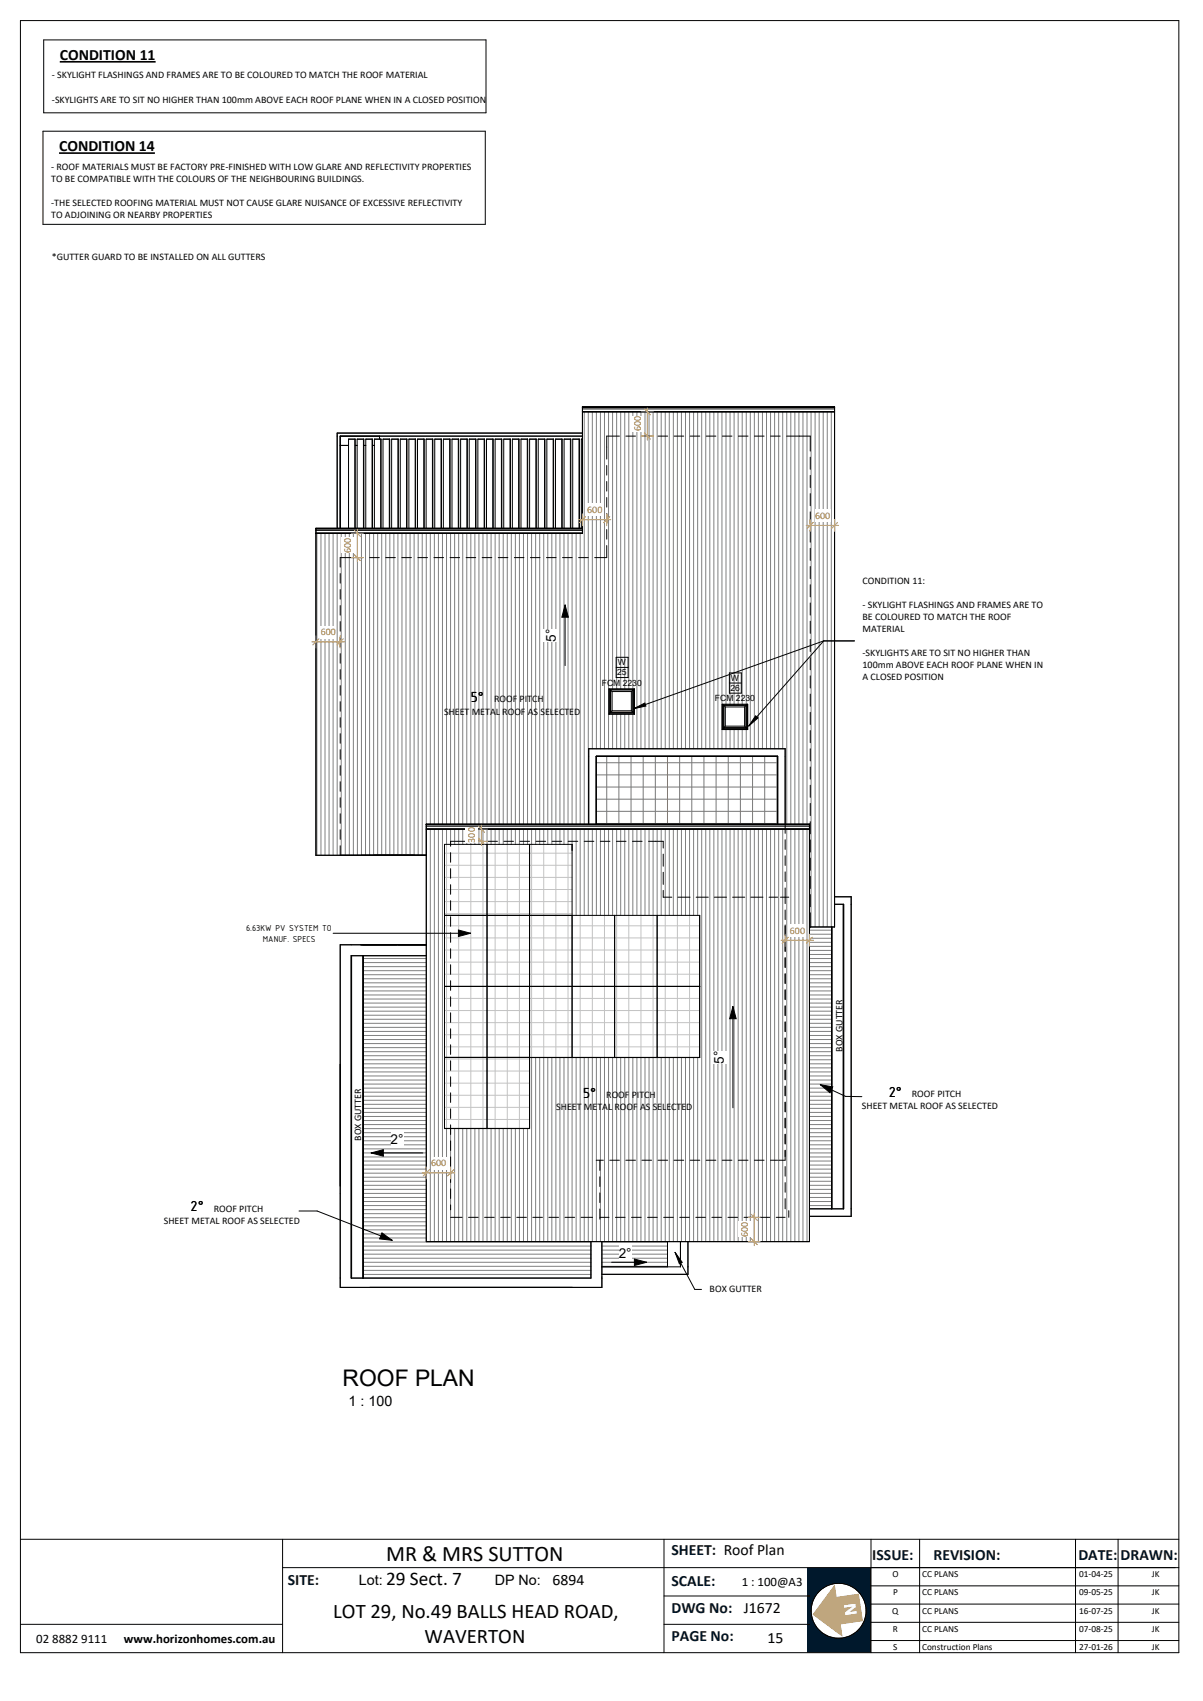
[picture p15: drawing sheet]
<svg xmlns="http://www.w3.org/2000/svg" width="297mm" height="420mm" viewBox="0 0 297 420" stroke-linecap="round" stroke-linejoin="round" font-family="sans-serif">
<defs><g id="words">
<text font-size="5.6" x="84.6" y="342.2">ROOF PLAN</text>
<text font-size="5.5" x="95.4" y="385.5">MR &amp; MRS SUTTON</text>
<g font-size="5.1">
<text x="82.3" y="399.5">LOT 29, No.49 BALLS HEAD ROAD,</text>
<text x="104.8" y="405.7">WAVERTON</text>
</g>
<text font-size="4.8" x="95.3" y="391.5">29 Sect. 7</text>
<text font-size="4.1" fill="#fcfcfc" x="208.3" y="396" transform="rotate(82 208.3 396)">N</text>
<g font-size="3.9">
<text x="14.8" y="14.8">CONDITION 11</text>
<text x="14.6" y="37.4">CONDITION 14</text>
<text x="116.3" y="173.3">5°</text>
<text x="144" y="271">5°</text>
<text x="219.4" y="270.8">2°</text>
<text x="47.1" y="299">2°</text>
<text x="136.4" y="391.4">6894</text>
<text x="183.7" y="398.3">J1672</text>
<text x="189.5" y="405.6">15</text>
</g>
<g font-size="3.9" fill="#00182c">
<text x="165.8" y="384">SHEET: Roof Plan</text>
<text x="215.3" y="385.2">ISSUE:</text>
<text x="230.5" y="385.2">REVISION:</text>
<text x="266.2" y="385.2">DATE:</text>
<text x="276.7" y="385.2">DRAWN:</text>
<text x="71" y="391.5">SITE:</text>
<text x="165.8" y="391.6">SCALE:</text>
<text x="165.8" y="398.3">DWG No:</text>
<text x="165.8" y="405.2">PAGE No:</text>
</g>
<g font-size="3.5">
<text x="86.1" y="347.2">1 : 100</text>
<text x="88.6" y="391.5">Lot:</text>
<text x="122.2" y="391.5">DP No:</text>
</g>
<g font-size="3.4">
<text x="137.2" y="158.5" transform="rotate(-90 137.2 158.5)">5°</text>
<text x="178.7" y="262.6" transform="rotate(-90 178.7 262.6)">5°</text>
<text x="96.4" y="282.4">2°</text>
<text x="152.8" y="310.6">2°</text>
</g>
<g font-size="3.2">
<text x="183.1" y="391.5">1 : 100@A3</text>
<text x="9" y="405.7">02 8882 9111</text>
<text x="30.6" y="405.7">www.horizonhomes.com.au</text>
</g>
<g font-size="2.5">
<text x="12.8" y="19.4">- SKYLIGHT FLASHINGS AND FRAMES ARE TO BE COLOURED TO MATCH THE ROOF MATERIAL</text>
<text x="12.8" y="25.3">-SKYLIGHTS ARE TO SIT NO HIGHER THAN 100mm ABOVE EACH ROOF PLANE WHEN IN A CLOSED POSITION</text>
<text x="12.6" y="41.9">- ROOF MATERIALS MUST BE FACTORY PRE-FINISHED WITH LOW GLARE AND REFLECTIVITY PROPERTIES</text>
<text x="12.6" y="44.9">TO BE COMPATIBLE WITH THE COLOURS OF THE NEIGHBOURING BUILDINGS.</text>
<text x="12.6" y="50.8">-THE SELECTED ROOFING MATERIAL MUST NOT CAUSE GLARE NUISANCE OF EXCESSIVE REFLECTIVITY</text>
<text x="12.6" y="53.8">TO ADJOINING OR NEARBY PROPERTIES</text>
<text x="12.8" y="64.1">*GUTTER GUARD TO BE INSTALLED ON ALL GUTTERS</text>
<text x="212.9" y="144.2">CONDITION 11:</text>
<text x="212.9" y="150.1">- SKYLIGHT FLASHINGS AND FRAMES ARE TO</text>
<text x="212.9" y="153.1">BE COLOURED TO MATCH THE ROOF</text>
<text x="212.9" y="156.1">MATERIAL</text>
<text x="212.9" y="162.1">-SKYLIGHTS ARE TO SIT NO HIGHER THAN</text>
<text x="212.9" y="165">100mm ABOVE EACH ROOF PLANE WHEN IN</text>
<text x="122" y="173.5">ROOF PITCH</text>
<text x="212.9" y="168">A CLOSED POSITION</text>
<text x="109.6" y="176.4">SHEET METAL ROOF AS SELECTED</text>
<text x="208" y="259.7" transform="rotate(-90 208 259.7)">BOX GUTTER</text>
<text x="137.3" y="274.1">SHEET METAL ROOF AS SELECTED</text>
<text x="149.7" y="271.2">ROOF PITCH</text>
<text x="212.8" y="273.9">SHEET METAL ROOF AS SELECTED</text>
<text x="225.1" y="270.9">ROOF PITCH</text>
<text x="89.1" y="281.7" transform="rotate(-90 89.1 281.7)">BOX GUTTER</text>
<text x="52.8" y="299.1">ROOF PITCH</text>
<text x="40.4" y="302.1">SHEET METAL ROOF AS SELECTED</text>
<text x="175.2" y="319.1">BOX GUTTER</text>
</g>
<g font-size="2.5" fill="#ff8000">
<text x="158.2" y="106.5" transform="rotate(-90 158.2 106.5)">600</text>
<text x="145" y="126.7">600</text>
<text x="201.2" y="128.2">600</text>
<text x="86.6" y="136.5" transform="rotate(-90 86.6 136.5)">600</text>
<text x="79.2" y="156.9">600</text>
<text x="117.3" y="208.1" transform="rotate(-90 117.3 208.1)">300</text>
<text x="195" y="230.6">600</text>
<text x="106.4" y="288">600</text>
<text x="184.6" y="305.4" transform="rotate(-90 184.6 305.4)">600</text>
</g>
<g font-size="2.3">
<text x="60.7" y="229.8">6.63KW PV SYSTEM TO</text>
<text x="64.9" y="232.7">MANUF. SPECS</text>
<text x="220.3" y="389.5">O</text>
<text x="227.6" y="389.5">CC PLANS</text>
<text x="266.4" y="389.5">01-04-25</text>
<text x="284.4" y="389.5">JK</text>
<text x="220.5" y="393.9">P</text>
<text x="227.6" y="393.9">CC PLANS</text>
<text x="266.4" y="393.9">09-05-25</text>
<text x="284.4" y="393.9">JK</text>
<text x="220.3" y="398.4">Q</text>
<text x="227.6" y="398.4">CC PLANS</text>
<text x="266.4" y="398.4">16-07-25</text>
<text x="284.4" y="398.4">JK</text>
<text x="220.4" y="402.9">R</text>
<text x="220.5" y="407.3">S</text>
<text x="227.6" y="402.9">CC PLANS</text>
<text x="227.6" y="407.3">Construction Plans</text>
<text x="266.4" y="402.9">07-08-25</text>
<text x="266.4" y="407.3">27-01-26</text>
<text x="284.4" y="402.9">JK</text>
<text x="284.4" y="407.3">JK</text>
</g>
<g font-size="2.1">
<text x="152.4" y="166.8">25</text>
<text x="152.5" y="164.2">W</text>
<text x="148.6" y="169.3">FCM 2230</text>
<text x="176.5" y="173.2">FCM 2230</text>
<text x="180.3" y="170.6">26</text>
<text x="180.5" y="168">W</text>
</g>
</g></defs>
<g fill="none" stroke="#808080" stroke-width=".25">
<path d="M144.2 101.7v101.8M145.2 101.7v101.8M146.2 101.7v83.2M147.2 101.7v83.2M148.2 101.7v83.2M149.2 101.7v83.2M150.2 101.7v83.2M151.2 101.7v68.4M152.2 101.7v68.4M153.2 101.7v68.4M154.2 101.7v68.4M155.2 101.7v68.4"/>
<path d="M156.2 101.7v68.4M157.2 101.7v83.2M158.2 101.7v83.2M159.2 101.7v83.2M160.2 101.7v83.2M161.2 101.7v83.2M162.2 101.7v83.2M163.2 101.7v83.2M164.2 101.7v83.2M165.2 101.7v83.2M166.2 101.7v83.2M167.2 101.7v83.2"/>
<path d="M168.2 101.7v83.2M169.2 101.7v83.2M170.2 101.7v83.2M171.2 101.7v83.2M172.2 101.7v83.2M173.2 101.7v83.2M174.2 101.7v83.2M175.2 101.7v83.2M176.2 101.7v83.2M177.2 101.7v83.2M178.2 101.7v83.2M179.2 101.7v72.2"/>
<path d="M180.2 101.7v72.2M181.2 101.7v72.2M182.2 101.7v72.2M183.2 101.7v72.2M184.2 101.7v72.2M185.2 101.7v83.2M186.2 101.7v83.2M187.2 101.7v83.2M188.2 101.7v83.2M189.2 101.7v83.2M190.2 101.7v83.2M191.2 101.7v83.2"/>
<path d="M192.2 101.7v83.2M193.2 101.7v83.2M194.2 101.7v101.8M195.2 101.7v101.8M196.2 101.7v101.8M197.2 101.7v101.8M198.2 101.7v101.8M199.2 101.7v101.8M200.2 101.7v127.2M201.2 101.7v127.2M202.2 101.7v127.2M203.2 101.7v127.2"/>
<path d="M204.2 101.7v127.2M205.2 101.7v127.2M78.2 131.7v79.5M79.2 131.7v79.5M80.2 131.7v79.5M81.2 131.7v79.5M82.2 131.7v79.5M83.2 131.7v79.5M84.2 131.7v79.5M85.2 131.7v79.5M86.2 131.7v79.5M87.2 131.7v79.5"/>
<path d="M88.2 131.7v79.5M89.2 131.7v79.5M90.2 131.7v79.5M91.2 131.7v79.5M92.2 131.7v79.5M93.2 131.7v79.5M94.2 131.7v79.5M95.2 131.7v79.5M96.2 131.7v79.5M97.2 131.7v79.5M98.2 131.7v79.5M99.2 131.7v79.5"/>
<path d="M100.2 131.7v79.5M101.2 131.7v79.5M102.2 131.7v79.5M103.2 131.7v79.5M104.2 131.7v79.5M105.2 131.7v79.5M106.2 131.7v71.8M107.2 131.7v71.8M108.2 131.7v71.8M109.2 131.7v71.8M110.2 131.7v71.8M111.2 131.7v71.8"/>
<path d="M112.2 131.7v71.8M113.2 131.7v71.8M114.2 131.7v71.8M115.2 131.7v71.8M116.2 131.7v71.8M117.2 131.7v71.8M118.2 131.7v71.8M119.2 131.7v71.8M120.2 131.7v71.8M121.2 131.7v71.8M122.2 131.7v71.8M123.2 131.7v71.8"/>
<path d="M124.2 131.7v71.8M125.2 131.7v71.8M126.2 131.7v71.8M127.2 131.7v71.8M128.2 131.7v71.8M129.2 131.7v71.8M130.2 131.7v71.8M131.2 131.7v71.8M132.2 131.7v71.8M133.2 131.7v71.8M134.2 131.7v71.8M135.2 131.7v71.8"/>
<path d="M136.2 131.7v71.8M137.2 131.7v71.8M138.2 131.7v71.8M139.2 131.7v71.8M140.2 131.7v71.8M141.2 131.7v71.8M142.2 131.7v71.8M143.2 131.7v71.8M151.2 176.3v8.6M152.2 176.3v8.6M153.2 176.3v8.6M154.2 176.3v8.6"/>
<path d="M155.2 176.3v8.6M156.2 176.3v8.6M179.2 180.1v4.8M180.2 180.1v4.8M181.2 180.1v4.8M182.2 180.1v4.8M183.2 180.1v4.8M184.2 180.1v4.8M106.2 204.7v101.9M107.2 204.7v101.9M108.2 204.7v101.9M109.2 204.7v101.9"/>
<path d="M110.2 204.7v3.8M111.2 204.7v3.8M112.2 204.7v3.8M113.2 204.7v3.8M114.2 204.7v3.8M115.2 204.7v3.8M116.2 204.7v3.8M117.2 204.7v3.8M118.2 204.7v3.8M119.2 204.7v3.8M120.2 204.7v3.8M121.2 204.7v3.8"/>
<path d="M122.2 204.7v3.8M123.2 204.7v3.8M124.2 204.7v3.8M125.2 204.7v3.8M126.2 204.7v3.8M127.2 204.7v3.8M128.2 204.7v3.8M129.2 204.7v3.8M130.2 204.7v3.8M131.2 204.7v3.8M132.2 204.7v3.8M133.2 204.7v3.8"/>
<path d="M134.2 204.7v3.8M135.2 204.7v3.8M136.2 204.7v3.8M137.2 204.7v3.8M138.2 204.7v3.8M139.2 204.7v3.8M140.2 204.7v3.8M141.2 204.7v5.3M142.2 204.7v21.3M143.2 204.7v21.3M144.2 204.7v21.3M145.2 204.7v21.3"/>
<path d="M146.2 204.7v21.3M147.2 204.7v21.3M148.2 204.7v21.3M149.2 204.7v21.3M150.2 204.7v21.3M151.2 204.7v21.3M152.2 204.7v21.3M153.2 204.7v21.3M154.2 204.7v21.3M155.2 204.7v21.3M156.2 204.7v21.3M157.2 204.7v21.3"/>
<path d="M158.2 204.7v21.3M159.2 204.7v21.3M160.2 204.7v21.3M161.2 204.7v21.3M162.2 204.7v21.3M163.2 204.7v21.3M164.2 204.7v21.3M165.2 204.7v21.3M166.2 204.7v21.3M167.2 204.7v21.3M168.2 204.7v21.3M169.2 204.7v21.3"/>
<path d="M170.2 204.7v21.3M171.2 204.7v21.3M172.2 204.7v21.3M173.2 204.7v101.9M174.2 204.7v101.9M175.2 204.7v101.9M176.2 204.7v101.9M177.2 204.7v101.9M178.2 204.7v101.9M179.2 204.7v101.9M180.2 204.7v101.9M181.2 204.7v101.9"/>
<path d="M182.2 204.7v101.9M183.2 204.7v101.9M184.2 204.7v101.9M185.2 204.7v101.9M186.2 204.7v101.9M187.2 204.7v101.9M188.2 204.7v101.9M189.2 204.7v101.9M190.2 204.7v101.9M191.2 204.7v101.9M192.2 204.7v101.9M193.2 204.7v101.9"/>
<path d="M194.2 204.7v101.9M195.2 204.7v101.9M196.2 204.7v101.9M197.2 204.7v101.9M198.2 204.7v101.9M199.2 204.7v101.9M89.7 239.7h15.5M89.7 238.7h15.5M89.7 237.7h15.5M89.7 236.7h15.5M199.8 239.7h5.5M199.8 238.7h5.5"/>
<path d="M199.8 237.7h5.5M199.8 236.7h5.5M199.8 235.7h5.5M199.8 234.7h5.5M199.8 233.7h5.5M199.8 232.7h5.5M199.8 231.7h5.5M199.8 230.7h5.5M199.8 229.7h5.5M89.7 259.7h15.5M89.7 258.7h15.5M89.7 257.7h15.5"/>
<path d="M89.7 256.7h15.5M89.7 255.7h15.5M89.7 254.7h15.5M89.7 253.7h15.5M89.7 252.7h15.5M89.7 251.7h15.5M89.7 250.7h15.5M89.7 249.7h15.5M89.7 248.7h15.5M89.7 247.7h15.5M89.7 246.7h15.5M89.7 245.7h15.5"/>
<path d="M89.7 244.7h15.5M89.7 243.7h15.5M89.7 242.7h15.5M89.7 241.7h15.5M89.7 240.7h15.5M199.8 259.7h5.5M199.8 258.7h5.5M199.8 257.7h5.5M199.8 256.7h5.5M199.8 255.7h5.5M199.8 254.7h5.5M199.8 253.7h5.5"/>
<path d="M199.8 252.7h5.5M199.8 251.7h5.5M199.8 250.7h5.5M199.8 249.7h5.5M199.8 248.7h5.5M199.8 247.7h5.5M199.8 246.7h5.5M199.8 245.7h5.5M199.8 244.7h5.5M199.8 243.7h5.5M199.8 242.7h5.5M199.8 241.7h5.5"/>
<path d="M199.8 240.7h5.5M89.7 279.7h15.5M89.7 278.7h15.5M89.7 277.7h15.5M89.7 276.7h15.5M89.7 275.7h15.5M89.7 274.7h15.5M89.7 273.7h15.5M89.7 272.7h15.5M89.7 271.7h15.5M89.7 270.7h15.5M89.7 269.7h15.5"/>
<path d="M89.7 268.7h15.5M89.7 267.7h15.5M89.7 266.7h15.5M89.7 265.7h15.5M89.7 264.7h15.5M89.7 263.7h15.5M89.7 262.7h15.5M89.7 261.7h15.5M89.7 260.7h15.5M110.2 278.7v27.9M111.2 278.7v27.9M112.2 278.7v27.9"/>
<path d="M113.2 278.7v27.9M114.2 278.7v27.9M115.2 278.7v27.9M116.2 278.7v27.9M117.2 278.7v27.9M118.2 278.7v27.9M119.2 278.7v27.9M120.2 278.7v27.9M121.2 278.7v27.9M122.2 278.7v27.9M123.2 278.7v27.9M124.2 278.7v27.9"/>
<path d="M125.2 278.7v27.9M126.2 278.7v27.9M127.2 278.7v27.9M128.2 278.7v27.9M129.2 278.7v27.9M130.2 278.7v27.9M131.2 261.1v45.5M132.2 261.1v45.5M133.2 261.1v45.5M134.2 261.1v45.5M135.2 261.1v45.5M136.2 261.1v45.5"/>
<path d="M137.2 261.1v45.5M138.2 261.1v45.5M139.2 261.1v45.5M140.2 261.1v45.5M141.2 261.1v45.5M142.2 261.1v45.5M143.2 261.1v45.5M144.2 261.1v45.5M145.2 261.1v45.5M146.2 261.1v45.5M147.2 261.1v45.5M148.2 261.1v45.5"/>
<path d="M149.2 261.1v45.5M150.2 261.1v45.5M151.2 261.1v45.5M152.2 261.1v45.5M153.2 261.1v45.5M154.2 261.1v45.5M155.2 261.1v45.5M156.2 261.1v45.5M157.2 261.1v45.5M158.2 261.1v45.5M159.2 261.1v45.5M160.2 261.1v45.5"/>
<path d="M161.2 261.1v45.5M162.2 261.1v45.5M163.2 261.1v45.5M164.2 261.1v45.5M165.2 261.1v45.5M166.2 261.1v45.5M167.2 261.1v45.5M168.2 261.1v45.5M169.2 261.1v45.5M170.2 261.1v45.5M171.2 261.1v45.5M172.2 261.1v45.5"/>
<path d="M199.8 279.7h5.5M199.8 278.7h5.5M199.8 277.7h5.5M199.8 276.7h5.5M199.8 275.7h5.5M199.8 274.7h5.5M199.8 273.7h5.5M199.8 272.7h5.5M199.8 271.7h5.5M199.8 270.7h5.5M199.8 269.7h5.5M199.8 268.7h5.5"/>
<path d="M199.8 267.7h5.5M199.8 266.7h5.5M199.8 265.7h5.5M199.8 264.7h5.5M199.8 263.7h5.5M199.8 262.7h5.5M199.8 261.7h5.5M199.8 260.7h5.5M89.7 297.7h15.5M89.7 296.7h15.5M89.7 295.7h15.5M89.7 294.7h15.5"/>
<path d="M89.7 293.7h15.5M89.7 292.7h15.5M89.7 291.7h15.5M89.7 290.7h15.5M89.7 289.7h15.5M89.7 288.7h15.5M89.7 287.7h15.5M89.7 286.7h15.5M89.7 285.7h15.5M89.7 284.7h15.5M89.7 283.7h15.5M89.7 282.7h15.5"/>
<path d="M89.7 281.7h15.5M89.7 280.7h15.5M89.7 298.7h15.5M89.7 299.7h15.5M199.8 297.7h5.5M199.8 296.7h5.5M199.8 295.7h5.5M199.8 294.7h5.5M199.8 293.7h5.5M199.8 292.7h5.5M199.8 291.7h5.5M199.8 290.7h5.5"/>
<path d="M199.8 289.7h5.5M199.8 288.7h5.5M199.8 287.7h5.5M199.8 286.7h5.5M199.8 285.7h5.5M199.8 284.7h5.5M199.8 283.7h5.5M199.8 282.7h5.5M199.8 281.7h5.5M199.8 280.7h5.5M89.7 312.7h56.2M89.7 311.7h56.2"/>
<path d="M89.7 310.7h56.2M89.7 309.7h56.2M89.7 308.7h56.2M89.7 307.7h56.2M89.7 306.7h56.2M89.7 300.7h15.5M89.7 301.7h15.5M89.7 302.7h15.5M89.7 303.7h15.5M89.7 304.7h15.5M89.7 305.7h15.5M89.7 313.7h56.2"/>
<path d="M89.7 314.7h56.2M148.6 312.7h16.2M148.6 311.7h16.2M148.6 310.7h16.2M148.6 309.7h16.2M148.6 308.7h16.2M148.6 307.7h16.2M148.6 306.7h16.2"/>
</g>
<g fill="none" stroke="#787878" stroke-width=".25">
<path d="M147.2 188.3h44.8M147.2 191.3h44.8M147.2 194.3h44.8M147.2 197.3h44.8M149.8 186.7v16.8M152.8 186.7v16.8M155.8 186.7v16.8M158.8 186.7v16.8M161.8 186.7v16.8M164.8 186.7v16.8M167.8 186.7v16.8M170.8 186.7v16.8"/>
<path d="M173.8 186.7v16.8M176.8 186.7v16.8M179.8 186.7v16.8M182.8 186.7v16.8M185.8 186.7v16.8M188.8 186.7v16.8M191.8 186.7v16.8M147.2 200.3h44.8M147.2 203.3h44.8"/>
</g>
<g fill="none" stroke="#c3c3c3" stroke-width=".25">
<path d="M109.7 210.7h31.5M109.7 213.7h31.5M109.7 216.6h31.5M109.7 219.6h31.5M110.2 208.5v70.1M113.2 208.5v70.1M116.2 208.5v70.1M119.2 208.5v70.1M122.2 208.5v70.1M125.2 208.5v70.1M128.2 208.5v70.1M131.2 208.5v52.6"/>
<path d="M134.2 208.5v52.6M137.2 208.5v52.6M140.2 208.5v52.6M109.7 222.6h31.5M109.7 225.6h31.5M109.7 228.6h63M109.7 231.6h63M109.7 234.6h63M109.7 237.6h63M143.2 226v35.1M146.2 226v35.1M149.2 226v35.1"/>
<path d="M152.2 226v35.1M155.2 226v35.1M158.2 226v35.1M161.2 226v35.1M164.2 226v35.1M167.2 226v35.1M170.2 226v35.1M109.7 240.5h63M109.7 246.5h63M109.7 249.5h63M109.7 252.5h63M109.7 255.5h63"/>
<path d="M109.7 258.5h63M109.7 261.5h21M109.7 264.5h21M109.7 267.4h21M109.7 270.4h21M109.7 273.4h21M109.7 276.4h21"/>
</g>
<g fill="none" stroke="#f3f3f3" stroke-width=".25">
<path d="M110.2 278.6v.1M113.2 278.6v.1M116.2 278.6v.1M119.2 278.6v.1M122.2 278.6v.1M125.2 278.6v.1M128.2 278.6v.1M131.2 261.1h.1M134.2 261.1h.1M137.2 261.1h.1M140.2 261.1h.1M143.2 261.1h.1"/>
<path d="M146.2 261.1h.1M149.2 261.1h.1M152.2 261.1h.1M155.2 261.1h.1M158.2 261.1h.1M161.2 261.1h.1M164.2 261.1h.1M167.2 261.1h.1M170.2 261.1h.1"/>
</g>
<g fill="none" stroke="#000" stroke-width=".25">
<path d="M10.8 9.9h109.2v18h-109.2zM10.6 32.4h109.2v23h-109.2zM84 110h2M87.6 108.4v22M87.7 110h.5M89.7 108.4v22M89.8 110h.5M91.9 108.4v22M92 110h.4M93.7 107.7v.7M94 108.4v22M96.1 108.4v22"/>
<path d="M98.2 108.4v22M100.4 108.4v22M102.5 108.4v22M104.6 108.4v22M106.8 108.4v22M108.9 108.4v22M111 108.4v22M113.1 108.4v22M115.3 108.4v22M117.4 108.4v22M119.5 108.4v22M121.7 108.4v22"/>
<path d="M123.8 108.4v22M125.9 108.4v22M128 108.4v22M130.2 108.4v22M132.3 108.4v22M134.4 108.4v22M136.6 108.4v22M138.7 108.4v22M140.8 108.4v22M142.9 108.4v22M143.8 107.7h-59.8v22.7M143.8 106.9h-60.6v23.5"/>
<path d="M143.8 101.7h62.2M143.8 100.6h62.2M143.8 101h62.2M143.8 108.4h-.3v22M149.8 114.9v2.4M149.8 118.9v2.4M152.9 107.7h-3.1v5.7M154.5 107.7h2.4M158.5 107.7h2.4M162.5 107.7h2.3M166.4 107.7h2.4M170.4 107.7h2.4"/>
<path d="M174.4 107.7h2.3M178.3 107.7h2.4M182.3 107.7h2.4M186.3 107.7h2.3M190.2 107.7h2.4M194.2 107.7h5.8v3.7M200 112.9v3M200 117.4v3M78 131.7h65.8v-31.3h62.2v128.5h-6.2M78 130.6h65.8M78 131h65.8M78 131.7h65.8"/>
<path d="M86 130.4v-22h1.7v22M88.2 130.4v-22h1.6v22M89.7 137.7h-5.7v2.3M90.3 130.4v-22h1.7v22M91.3 137.7h2.3M92.4 130.4v-22h1.7v22M94.6 130.4v-22h1.6v22M95.2 137.7h2.4M96.7 130.4v-22h1.6v22M98.8 130.4v-22h1.7v22M99.2 137.7h2.4M100.9 130.4v-22h1.7v22"/>
<path d="M103.1 130.4v-22h1.6v22M103.2 137.7h2.3M105.2 130.4v-22h1.7v22M107.1 137.7h2.4M107.3 130.4v-22h1.7v22M109.5 130.4v-22h1.6v22M111.1 137.7h2.4M111.6 130.4v-22h1.7v22M113.7 130.4v-22h1.7v22M115.1 137.7h2.3M115.8 130.4v-22h1.7v22M118 130.4v-22h1.6v22"/>
<path d="M119 137.7h2.4M120.1 130.4v-22h1.7v22M122.2 130.4v-22h1.7v22M123 137.7h2.4M124.4 130.4v-22h1.6v22M126.5 130.4v-22h1.7v22M127 137.7h2.4M128.6 130.4v-22h1.7v22M130.7 130.4v-22h1.7v22M130.9 137.7h2.4M132.9 130.4v-22h1.6v22M134.9 137.7h2.4"/>
<path d="M135 130.4v-22h1.7v22M137.1 130.4v-22h1.7v22M138.9 137.7h2.4M139.3 130.4v-22h1.6v22M141.4 130.4v-22h1.7v22M142.8 137.7h2.4M143.8 130.4h-65.8v80.8h27.2M149.8 134.7v3h-3M149.8 122.8v2.4M149.8 126.8v2.4M149.8 130.8v2.3M200 121.9v3"/>
<path d="M200 126.4v3M200 130.9v3M200 135.4v3M200 139.9v3M84 141.6v2.4M84 145.6v2.3M84 149.5v2.4M84 153.5v2.3M84 157.4v2.4M200 144.4v3M200 148.9v3M200 153.4v3"/>
<path d="M200 157.9v3M84 161.4v2.4M84 165.3v2.4M84 169.3v2.4M84 173.2v2.4M84 177.2v2.4M150.4 170.1h6.2v6.2h-6.2zM150.6 170.2v5.9M150.6 170.2h.1M150.6 170.2h5.8M150.6 176.1h5.8M150.6 170.2l.1 .2"/>
<path d="M150.7 175.9h5.5M150.7 170.4l.4 .4M150.7 170.4v5.5M150.7 170.4h5.5M150.7 175.9l-.1 .2M151.1 175.5l-.4 .4M151.1 175.5h4.8M151.1 170.8v4.7M151.1 170.8h4.8M155.9 175.5l.3 .4M155.9 170.8v4.7M156.2 175.9h.1"/>
<path d="M156.2 170.4l-.3 .4M156.2 175.9l.2 .2M156.2 170.4h.1M156.2 170.4v5.5M156.4 170.2l-.2 .2M156.4 170.2h.1M156.4 170.2v5.9M178.3 173.9h6.3v6.2h-6.3zM178.5 174v5.9h5.9v-5.9M178.5 174h5.9M178.5 174h.1M178.5 179.9h.1"/>
<path d="M178.5 174l.2 .2M178.7 179.7h5.5M178.7 174.2v5.5M178.7 174.2h.1M178.7 174.2h5.5M178.7 179.7l-.2 .2M178.7 179.7h.1M178.7 174.2l.4 .4M179.1 179.3l-.4 .4M179.1 179.3h4.7M179.1 174.6v4.7M179.1 174.6h4.7"/>
<path d="M183.8 179.3l.4 .4M183.8 174.6v4.7M184.2 179.7h.1M184.2 174.2l-.4 .4M184.2 174.2h.1M184.2 179.7l.2 .2M184.2 174.2v5.5M184.4 179.9h.1M184.4 174l-.2 .2M184.4 174h.1M200 162.4v3M200 166.9v3"/>
<path d="M200 171.4v3M200 175.9v3M84 181.2v2.3M84 185.1v2.4M84 189.1v2.3M84 193v2.4M84 197v2.3M178.3 180.1h6.3M200 180.4v3M200 184.9v3M200 189.4v3M200 193.9v3"/>
<path d="M200 198.4v3M84 200.9v2.4M84 204.9v2.3M84 208.8v2.4M105.2 203.5h94.6v103.1h-94.6zM105.2 204.7h94.6M105.2 203.6h94.6M105.2 204h94.6M111.2 210.5v2.4M111.2 214.5v2.4M111.2 218.4v2.4M114.9 207.7h-3.7v1.2"/>
<path d="M116.5 207.7h2.3M120.2 208.5v70.2M120.4 207.7h2.4M124.4 207.7h2.4M128.4 207.7h2.3M130.7 208.5v70.2h-21v-70.2h31.5v52.6M132.3 207.7h2.4M136.3 207.7h2.4M140.3 207.7h2.4M144.2 207.7h2.4M145.3 203.5v-18.6h48.5v20.9M147.2 203.5v-16.8h44.8v16.8"/>
<path d="M148.2 207.7h2.4M152.2 207.7h2.4M156.1 207.7h2.4M160.1 207.7h3.6v1.7M163.7 219.9v1.6h2.2M163.7 210.9v3M163.7 215.4v3M193.8 207.3v2.4M193.8 211.3v2.4M193.8 215.3v2.4M193.8 219.3v3.8M200 202.9v3"/>
<path d="M200 207.4v3M200 211.9v3M200 216.4v3M86.8 236v79.6M89.6 236v79.6M89.7 236v79.6M105.2 236h-18.5v79.6h59.2v-9M105.2 233.3h-21.2v84.6h64.6v-11.3M109.7 226h63v35.1h-42M111.2 222.4v2.4M111.2 226.3v2.4M111.2 230.3v2.4"/>
<path d="M111.2 234.3v2.3M111.2 238.2v2.4M151.7 226v35.1M162.2 226v35.1M167.4 221.5h3M171.9 221.5h3M176.4 221.5h3M180.9 221.5h3M185.4 221.5h3M189.9 221.5h2.1M192.7 221.5h2M193.8 224.7v2.4"/>
<path d="M193.8 228.4v2.6M193.8 232.5v2.5M193.8 236.4v2.5M200 220.9v3M200 225.4v3.7M205.3 228.9v69.6M205.4 228.9v69.6M206 221.4h4.1v78.9h-10.3M206 223.3h2.3v75.2h-8.5M208.2 223.3v75.2M109.7 243.6h63M111.2 242.2v2.3"/>
<path d="M111.2 246.1v2.4M111.2 250.1v2.3M111.2 254v2.4M111.2 258v2.3M193.8 240.4v2.5M193.8 244.4v2.4M193.8 248.3v2.5M193.8 252.3v2.4M193.8 256.3v2.4M109.7 261.1h63M109.7 278.6h21M111.2 261.9v2.4"/>
<path d="M111.2 265.9v2.4M111.2 269.8v2.4M111.2 273.8v2.4M111.2 277.7v2.4M193.8 260.3v2.3M193.8 264.2v2.4M193.8 268.2v2.4M193.8 272.1v2.4M193.8 276.1v2.4M111.2 281.7v2.4M111.2 285.6v2.4M111.2 289.6v2.4"/>
<path d="M111.2 293.6v2.3M111.2 297.5v1.2M147.2 286.5h1.8M148.1 286.5v2.5M148.1 290.6v2.4M148.1 294.5v2.4M148.1 298.5v2.5M150.5 286.5h2.4M154.5 286.5h2.4M158.5 286.5h2.4M162.4 286.5h2.4M166.4 286.5h2.4"/>
<path d="M170.4 286.5h2.4M174.4 286.5h2.3M178.3 286.5h2.4M182.3 286.5h2.4M186.3 286.5h2.3M190.2 286.5h1.8M192.2 286.5h1.6M193.8 280v2.5M193.8 284v2.4M193.8 288v2.4M193.8 292v2.4M193.8 296v2.5"/>
<path d="M194.7 298.9v1.7M111.2 300.6h2.9M115.7 300.6h2.4M119.6 300.6h2.4M123.6 300.6h2.4M127.6 300.6h2.4M131.5 300.6h2.4M135.5 300.6h2.4M139.5 300.6h2.4M143.5 300.6h2.8M148.1 300.6h2.3M151.9 300.6h2.4"/>
<path d="M155.9 300.6h2.4M159.9 300.6h2.4M163.8 300.6h2.4M164.8 306.6v6.2M166.7 309.2l1.7 2.5-.7 .4zM166.7 309.2l4.8 9.2h1.7M167.8 300.6h2.4M168 306.6v6.2h-19.4M169.8 306.6v8h-21.2M171.8 300.6h2.4M175.8 300.6h2.3M179.7 300.6h2.4"/>
<path d="M183.7 300.6h2.4M187.7 300.6h2.3M191.6 300.6h2.2"/>
</g>
<path d="M166.7 309.2l1.7 2.5-.7 .4z" fill="#000"/>
<path d="M134.1 155.3h3.9v3.2h-3.9z" fill="#fff"/>
<path d="M139.5 149.4l.8 3h-1.6z" fill="#000"/>
<path d="M139.5 149.4l.8 3h-1.6zM139.5 149.4v14.9" fill="none" stroke="#000" stroke-width=".25"/>
<path d="M175.6 259.5h3.8v3.1h-3.8z" fill="#fff"/>
<path d="M180.9 248.5l.9 3h-1.7z" fill="#000"/>
<path d="M180.9 248.5l.9 3h-1.7zM180.9 248.5v25" fill="none" stroke="#000" stroke-width=".25"/>
<path d="M96.4 279.3h3.2v3.8h-3.2z" fill="#fff"/>
<path d="M91.6 284.7l3-.8v1.6z" fill="#000"/>
<path d="M91.6 284.7l3-.8v1.6zM91.6 284.7h12.8" fill="none" stroke="#000" stroke-width=".25"/>
<path d="M152.8 307.5h3.1v3.8h-3.1z" fill="#fff"/>
<path d="M113.2 229.6l3 .8-3 .8zM202.5 267.8l3.1 .6-.7 1.4zM156.6 310.9l3 .8-3 .8z" fill="#000"/>
<path d="M152.1 162.3h3v5h-3zM152.1 164.8h3M180.1 166.2h2.9v5h-2.9zM180.1 168.7h2.9M82.2 230.4h34M113.2 229.6l3 .8-3 .8zM202.5 267.8l3.1 .6-.7 1.4zM202.5 267.8l6.3 2.9 4 .1M151 311.7h8.6M156.6 310.9l3 .8-3 .8z" fill="none" stroke="#000" stroke-width=".25"/>
<path d="M77 158.5h8M78 157v3M78.7 157.7l-1.5 1.5M84 157v3M84.7 157.7l-1.5 1.5" fill="none" stroke="#ff8000" stroke-width=".25"/>
<path d="M79.2 154.6h3.7v3h-3.7z" fill="#fff"/>
<path d="M142.8 128.3h8M143.8 126.8v3M144.5 127.6l-1.5 1.5M149.8 126.8v3M150.5 127.6l-1.5 1.5" fill="none" stroke="#ff8000" stroke-width=".25"/>
<path d="M145 124.4h3.7v3h-3.7z" fill="#fff"/>
<path d="M199 129.7h8M200 128.2v3M200.8 129l-1.5 1.5M206 128.2v3M206.8 129l-1.5 1.5" fill="none" stroke="#ff8000" stroke-width=".25"/>
<path d="M201.2 125.8h3.8v3h-3.8z" fill="#fff"/>
<path d="M185.5 299.8l1.5 1.5M186.2 299.6v8M184.7 300.6h3M184.7 306.6h3M185.5 305.8l1.5 1.5" fill="none" stroke="#ff8000" stroke-width=".25"/>
<path d="M182.3 301.6h3v3.8h-3z" fill="#fff"/>
<path d="M104.2 289.6h8M105.2 288.1v3M106 288.8l-1.5 1.5M111.2 288.1v3M112 288.8l-1.5 1.5" fill="none" stroke="#ff8000" stroke-width=".25"/>
<path d="M106.4 285.7h3.8v3h-3.8z" fill="#fff"/>
<path d="M117.3 204.7h3M117.3 207.7h3M118.1 204l1.5 1.5M118.1 207l1.5 1.5M118.8 203.7v5" fill="none" stroke="#ff8000" stroke-width=".25"/>
<path d="M115 204.3h2.9v3.8h-2.9z" fill="#fff"/>
<path d="M94.3 304.4l2.5 1.8-3.1-.3z" fill="#000"/>
<path d="M73.8 299h4.5l18.5 7.2M94.3 304.4l2.5 1.8-3.1-.3z" fill="none" stroke="#000" stroke-width=".25"/>
<path d="M86.7 137.7h3M86.7 131.7h3M87.5 136.9l1.5 1.5M87.5 130.9l1.5 1.5M88.2 130.7v8" fill="none" stroke="#ff8000" stroke-width=".25"/>
<path d="M84.3 132.7h3v3.8h-3z" fill="#fff"/>
<path d="M158.3 101.7h3M158.3 107.7h3M159.1 100.9l1.5 1.5M159.1 106.9l1.5 1.5M159.8 100.7v8" fill="none" stroke="#ff8000" stroke-width=".25"/>
<path d="M155.9 102.7h3v3.8h-3z" fill="#fff"/>
<path d="M192.8 232.2h8M193.8 230.7v3M194.6 231.4l-1.5 1.5M199.8 230.7v3M200.6 231.4l-1.5 1.5" fill="none" stroke="#ff8000" stroke-width=".25"/>
<path d="M195 228.3h3.8v2.9h-3.8z" fill="#fff"/>
<path d="M156.5 175l2.7-1.4 .3 .7zM186.5 176.7l.6 .6-2.2 2z" fill="#000"/>
<path d="M203.4 158.2h7.5M203.4 158.2l-46.9 16.8M203.4 158.2l-18.5 21.1M156.5 175l2.7-1.4 .3 .7zM186.5 176.7l.6 .6-2.2 2z" fill="none" stroke="#000" stroke-width=".25"/>
<path d="M14.8 15.3h23.6M14.6 37.8h23.6" fill="none" stroke="#000" stroke-width=".41"/>
<path d="M206.1 391.3l.4 3 5.5-.8 1 6.8-5.5 .8 .5 3-7.4-5.4zM200.3 397.7a6.7 6.7 0 0 0 13.4 0 6.7 6.7 0 0 0-13.4 0z" fill="#fff"/>
<path d="M206.1 391.3l.4 3 5.5-.8 1 6.8-5.5 .8 .5 3-7.4-5.4z" fill="#dca536"/>
<g fill="#00182c">
<path d="M200.1 397.7a6.9 6.9 0 0 0 13.8 0 6.9 6.9 0 0 0-13.8 0zM200.3 397.7a6.7 6.7 0 0 1 13.4 0 6.7 6.7 0 0 1-13.4 0z"/>
<path d="M199.2 387v21h15.8v-21zM200.2 397.7a6.8 6.8 0 0 1 13.6 0 6.8 6.8 0 0 1-13.6 0z"/>
</g>
<g fill="none" stroke="#000" stroke-width=".25">
<path d="M5 5.1h286v403h-286zM5 380.1h286M69.8 380.1v28M69.8 387.1h221.2M163.9 394.1h36M163.9 380.1v28M215 380.1v28M215 391.6h76M215 396.1h76M227 380.1v28M265.5 380.1v28M276 380.1v28"/>
<path d="M5 401.1h64.8M163.9 401.1h36M215 405.1h76M215 400.6h76"/>
<circle cx="207" cy="397.7" r="6.8"/>
</g>
<path d="M182.4 388.5h15.7v3.9h-15.7z" fill="#fff"/>
<use href="#words"/>
</svg>
